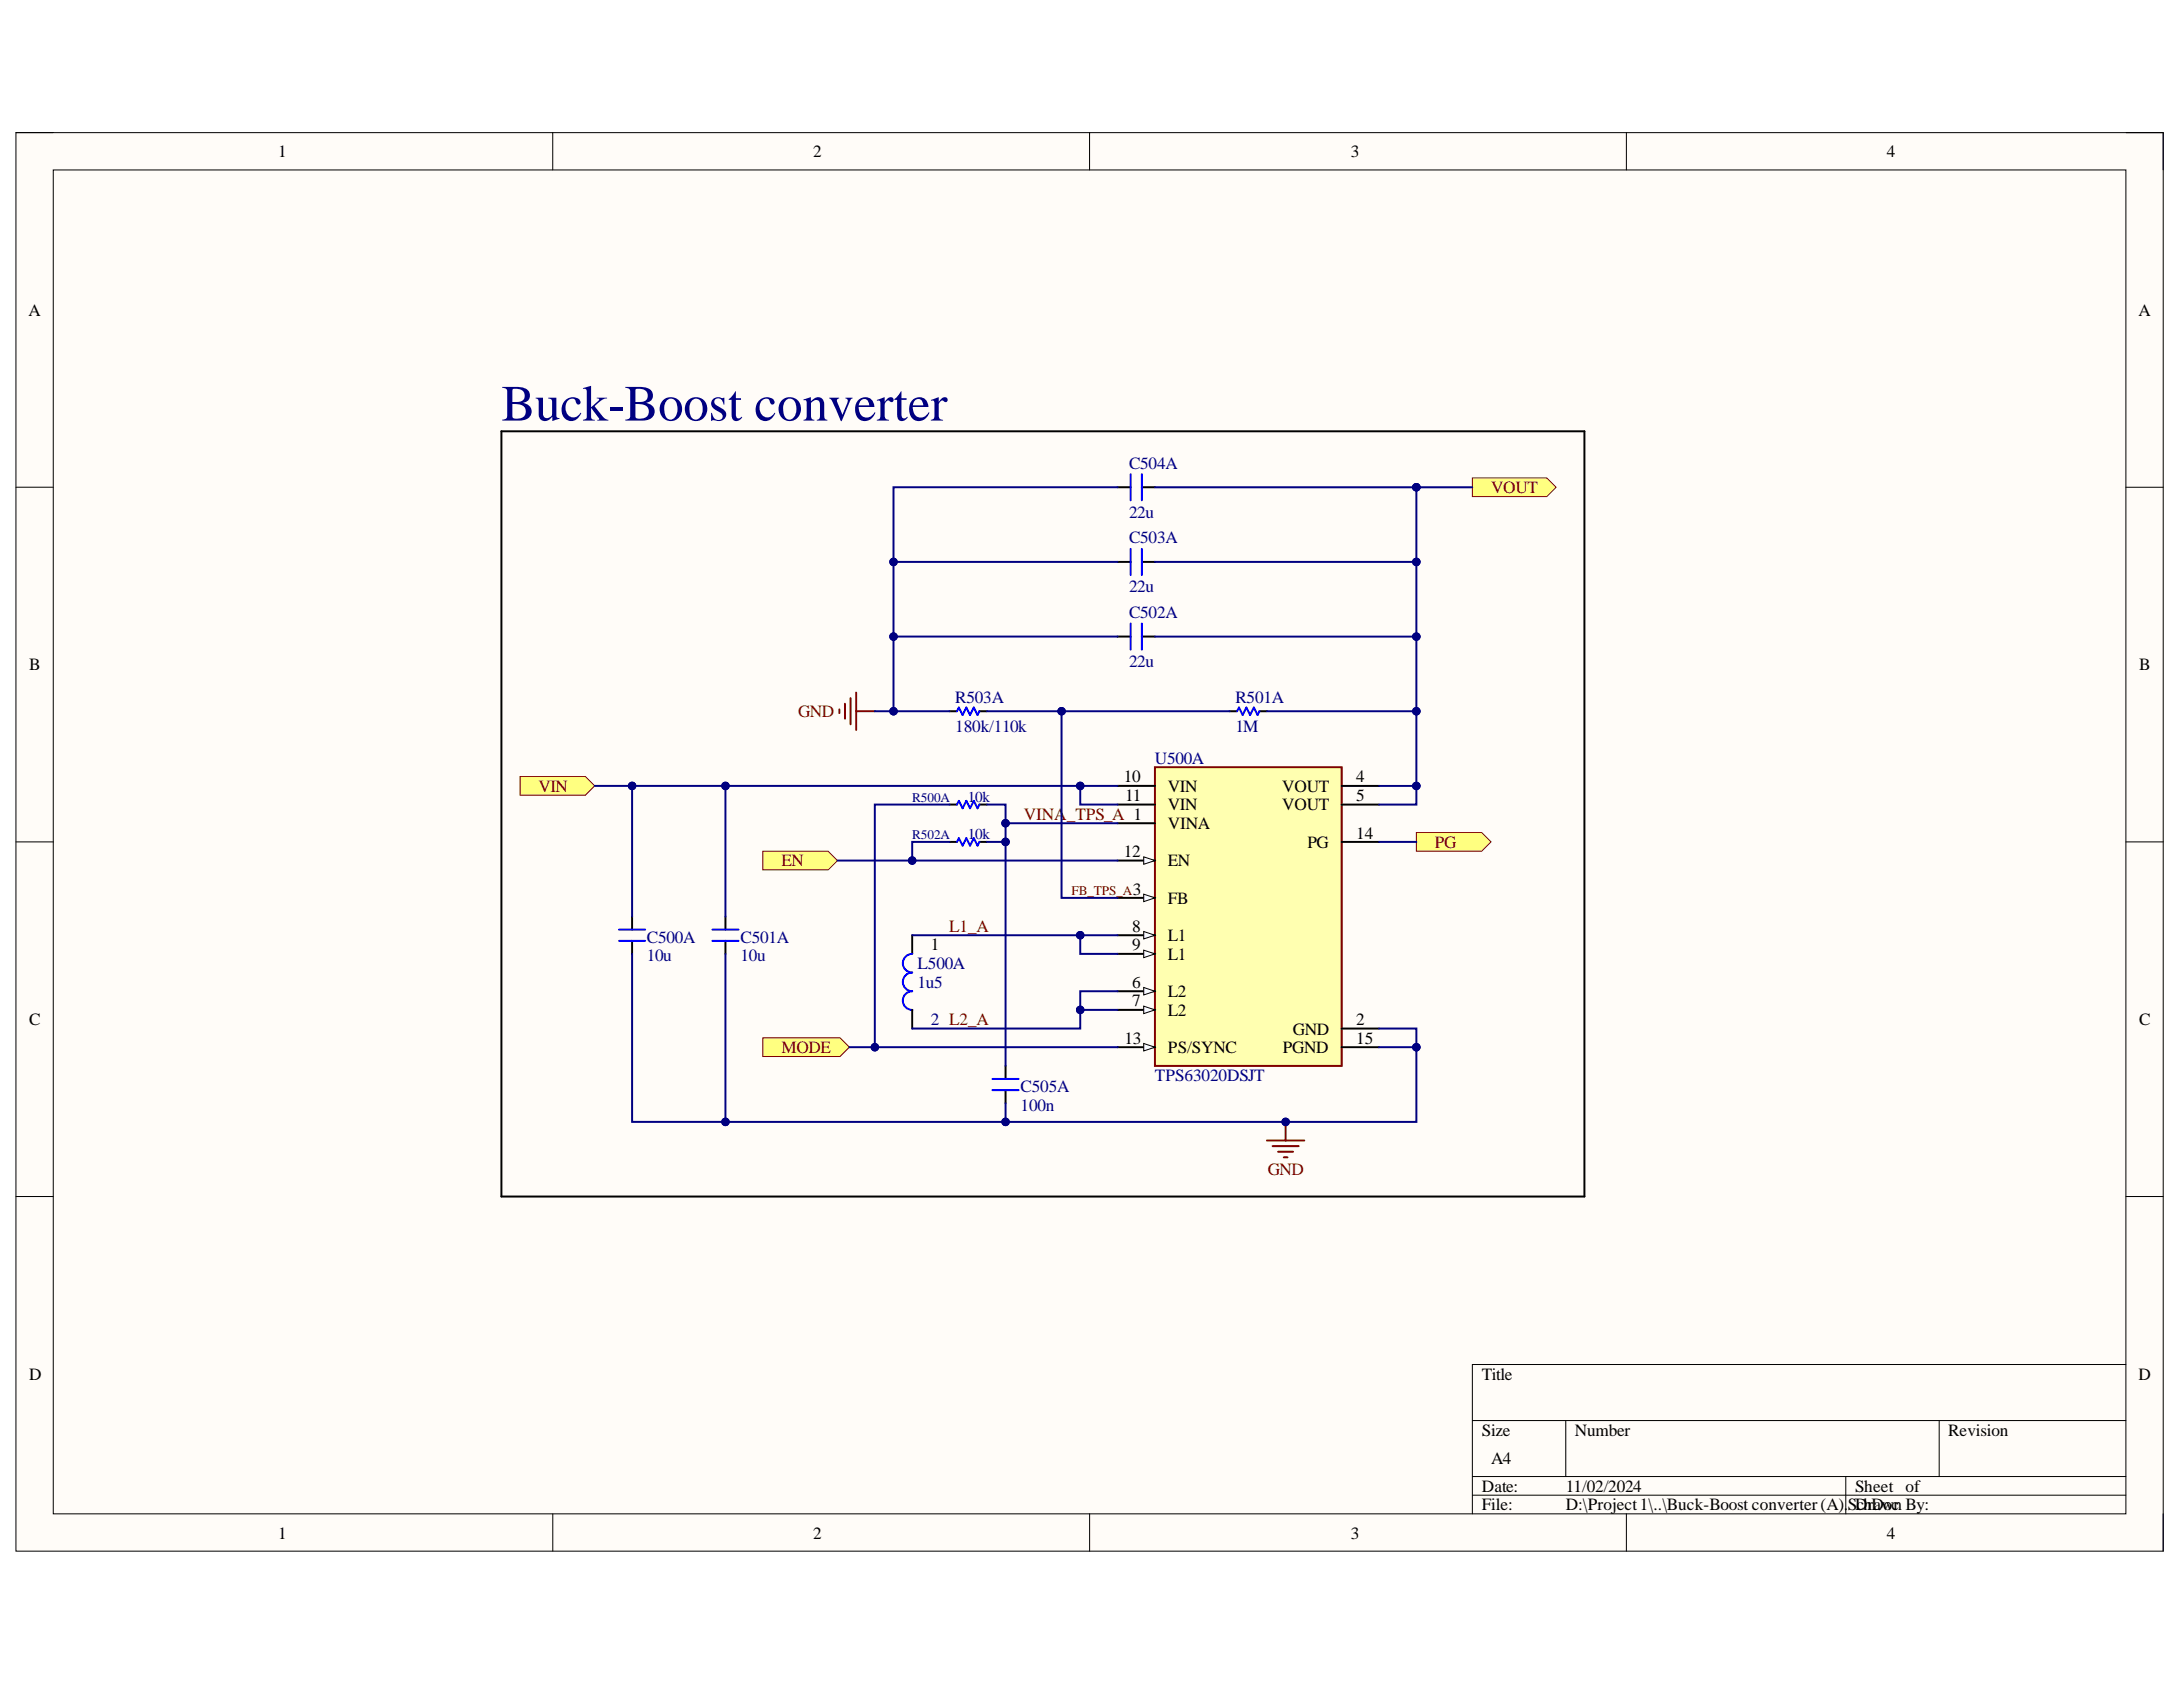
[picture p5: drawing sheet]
<svg xmlns="http://www.w3.org/2000/svg" width="279mm" height="216mm" viewBox="0 0 279 216" stroke-linecap="round" stroke-linejoin="round" font-family="sans-serif">
<defs><g id="words">
<text font-size="6.5" fill="#000080" x="64.2" y="53.8">Buck-Boost converter</text>
<g font-size="2.2">
<text x="35.6" y="20.1">1</text>
<text x="104.1" y="20.1">2</text>
<text x="172.9" y="20.1">3</text>
<text x="241.5" y="20.1">4</text>
<text x="3.6" y="40.4">A</text>
<text x="273.7" y="40.4">A</text>
<text x="3.7" y="85.8">B</text>
<text x="273.8" y="85.8">B</text>
<text x="143.8" y="100.1">10</text>
<text x="149.5" y="101.3">VIN</text>
<text x="164.1" y="101.3">VOUT</text>
<text x="173.6" y="100.1">4</text>
<text x="144" y="102.5">11</text>
<text x="149.5" y="103.7">VIN</text>
<text x="149.5" y="106.1">VINA</text>
<text x="164.1" y="103.7">VOUT</text>
<text x="173.6" y="102.5">5</text>
<text x="173.6" y="107.3">14</text>
<text x="143.8" y="109.7">12</text>
<text x="149.5" y="110.9">EN</text>
<text x="167.3" y="108.5">PG</text>
<text x="144.9" y="119.2">8</text>
<text x="145" y="114.5">3</text>
<text x="149.5" y="115.7">FB</text>
<text x="119.1" y="121.6">1</text>
<text x="144.9" y="121.6">9</text>
<text x="149.5" y="120.4">L1</text>
<text x="149.5" y="122.9">L1</text>
<text x="3.7" y="131.2">C</text>
<text x="144.9" y="126.4">6</text>
<text x="144.9" y="128.8">7</text>
<text x="149.5" y="127.6">L2</text>
<text x="149.5" y="130">L2</text>
<text x="173.6" y="131.2">2</text>
<text x="273.8" y="131.2">C</text>
<text x="143.9" y="133.6">13</text>
<text x="149.5" y="134.8">PS/SYNC</text>
<text x="164.2" y="134.8">PGND</text>
<text x="165.5" y="132.4">GND</text>
<text x="173.6" y="133.6">15</text>
<text x="3.7" y="176.6">D</text>
<text x="189.7" y="176.6">Title</text>
<text x="273.7" y="176.6">D</text>
<text x="189.7" y="183.7">Size</text>
<text x="201.6" y="183.7">Number</text>
<text x="249.3" y="183.7">Revision</text>
<text x="189.7" y="190.9">Date:</text>
<text x="190.8" y="187.4">A4</text>
<text x="200.4" y="190.9">11/02/2024</text>
<text x="237.4" y="190.9">Sheet of</text>
<text x="35.6" y="196.9">1</text>
<text x="104.1" y="196.9">2</text>
<text x="172.9" y="196.9">3</text>
<text x="189.7" y="193.3">File:</text>
<text x="200.4" y="193.3">D:\Project1\..\Buck-Boost converter(A).</text>
<text x="236.5" y="193.3">SDrawn By:</text>
<text x="237.6" y="193.3">chDoc</text>
<text x="241.5" y="196.9">4</text>
</g>
<g font-size="2.2" fill="#000080">
<text x="144.5" y="60">C504A</text>
<text x="144.5" y="66.2">22u</text>
<text x="144.5" y="69.5">C503A</text>
<text x="144.5" y="75.8">22u</text>
<text x="144.5" y="79.1">C502A</text>
<text x="122.3" y="89.9">R503A</text>
<text x="144.5" y="85.3">22u</text>
<text x="158.1" y="89.9">R501A</text>
<text x="122.3" y="93.7">180k/110k</text>
<text x="158.1" y="93.7">1M</text>
<text x="147.8" y="97.8">U500A</text>
<text x="82.8" y="120.7">C500A</text>
<text x="82.8" y="123">10u</text>
<text x="94.8" y="120.7">C501A</text>
<text x="94.8" y="123">10u</text>
<text x="117.4" y="124.1">L500A</text>
<text x="117.4" y="126.4">1u5</text>
<text x="119.1" y="131.2">2 L2_A</text>
<text x="130.6" y="139.8">C505A</text>
<text x="130.6" y="142.2">100n</text>
<text x="147.8" y="138.3">TPS63020DSJT</text>
</g>
<g font-size="2.2" fill="#800000">
<text x="190.8" y="63.1">VOUT</text>
<text x="102.1" y="91.8">GND</text>
<text x="68.9" y="101.3">VIN</text>
<text x="131.1" y="105">VINA_TPS_A 1</text>
<text x="100" y="110.9">EN</text>
<text x="183.6" y="108.5">PG</text>
<text x="121.5" y="119.2">L1_A</text>
<text x="100" y="134.8">MODE</text>
<text x="162.3" y="150.3">GND</text>
</g>
<g font-size="1.9" fill="#000080">
<text x="123.9" y="102.6">10k</text>
<text x="123.9" y="107.3">10k</text>
</g>
<g font-size="1.7" fill="#000080">
<text x="116.8" y="102.6">R500A</text>
<text x="116.8" y="107.4">R502A</text>
</g>
<text font-size="1.7" fill="#800000" x="137.1" y="114.6">FB_TPS_A</text>
</g></defs>
<path d="M2 17h274.9v181.5h-274.9z" fill-rule="evenodd" fill="#fffcf8"/>
<path d="M2 17h274.9v181.5h-274.9z" fill="none" stroke="#000" stroke-width=".13"/>
<path d="M6.8 21.8h265.3v171.9h-265.3z" fill-rule="evenodd" fill="#fffcf8"/>
<g fill="none" stroke="#000" stroke-width=".13">
<path d="M2 17h4.8M70.7 17v4.8M139.5 17v4.8M208.2 17v4.8M272.1 17h4.8v4.8M6.8 21.8h265.3v171.9h-265.3zM2 62.4h4.8M272.1 62.4h4.8M2 107.7h4.8M272.1 107.7h4.8M2 153.1h4.8M272.1 153.1h4.8"/>
<path d="M272.1 174.6h-83.7v19.1M70.7 193.7v4.8M139.5 193.7v4.8M188.4 181.8h83.7M188.4 189h83.7M188.4 191.4h83.7M200.4 181.8v7.2M208.2 193.7v4.8M236.2 189v4.7M248.2 181.8v7.2M276.9 193.7v4.8"/>
</g>
<path d="M147.8 98.2h23.9v38.2h-23.9z" fill-rule="evenodd" fill="#ffffb0"/>
<path d="M147.8 98.2h23.9v38.2h-23.9z" fill="none" stroke="#800000" stroke-width=".25"/>
<path d="M143 100.6h4.8M143 103h4.8M143 105.4h4.8M143 110.1h4.8M171.7 100.6h4.8M171.7 103h4.8" fill="none" stroke="#000" stroke-width=".25"/>
<path d="M146.4 109.7l1.4 .4-1.4 .5z" fill="#f8fcff"/>
<path d="M146.4 109.7l1.4 .4-1.4 .5z" fill="none" stroke="#000" stroke-width=".13"/>
<path d="M143 114.9h4.8" fill="none" stroke="#000" stroke-width=".25"/>
<path d="M146.4 114.4l1.4 .5-1.4 .5z" fill="#f8fcff"/>
<path d="M146.4 114.4l1.4 .5-1.4 .5z" fill="none" stroke="#000" stroke-width=".13"/>
<path d="M143 119.7h4.8" fill="none" stroke="#000" stroke-width=".25"/>
<path d="M146.4 119.2l1.4 .5-1.4 .5z" fill="#f8fcff"/>
<path d="M146.4 119.2l1.4 .5-1.4 .5z" fill="none" stroke="#000" stroke-width=".13"/>
<path d="M143 122.1h4.8" fill="none" stroke="#000" stroke-width=".25"/>
<path d="M146.4 121.6l1.4 .5-1.4 .5z" fill="#f8fcff"/>
<path d="M146.4 121.6l1.4 .5-1.4 .5z" fill="none" stroke="#000" stroke-width=".13"/>
<path d="M143 126.9h4.8" fill="none" stroke="#000" stroke-width=".25"/>
<path d="M146.4 126.4l1.4 .5-1.4 .4z" fill="#f8fcff"/>
<path d="M146.4 126.4l1.4 .5-1.4 .4z" fill="none" stroke="#000" stroke-width=".13"/>
<path d="M143 129.2h4.8" fill="none" stroke="#000" stroke-width=".25"/>
<path d="M146.4 128.8l1.4 .4-1.4 .5z" fill="#f8fcff"/>
<path d="M146.4 128.8l1.4 .4-1.4 .5z" fill="none" stroke="#000" stroke-width=".13"/>
<path d="M171.7 107.7h4.8M143 134h4.8" fill="none" stroke="#000" stroke-width=".25"/>
<path d="M146.4 133.5l1.4 .5-1.4 .5z" fill="#f8fcff"/>
<path d="M146.4 133.5l1.4 .5-1.4 .5z" fill="none" stroke="#000" stroke-width=".13"/>
<path d="M116.8 119.7v2.4M116.8 129.2v2.4M171.7 131.6h4.8M171.7 134h4.8" fill="none" stroke="#000" stroke-width=".25"/>
<path d="M116.8 122.1a1.19 1.19 0 0 0-1.2 1.2 1.19 1.19 0 0 0 1.2 1.2 1.2 1.2 0 0 0-1.2 1.2 1.2 1.2 0 0 0 1.2 1.2 1.19 1.19 0 0 0-1.2 1.2 1.19 1.19 0 0 0 1.2 1.1" fill="none" stroke="#00f" stroke-width=".25"/>
<path d="M181.3 106.6h8.3l1.2 1.1-1.2 1.2h-8.3z" fill-rule="evenodd" fill="#ffff80"/>
<path d="M181.3 106.6h8.3l1.2 1.1-1.2 1.2h-8.3z" fill="none" stroke="#800000" stroke-width=".13"/>
<path d="M121.5 91h1M125.4 91h.9M157.4 91h.9M161.2 91h1" fill="none" stroke="#000" stroke-width=".25"/>
<path d="M122.5 91l.2-.5 .5 1 .5-1 .5 1 .4-1 .5 1 .3-.5M158.3 91l.3-.5 .4 1 .5-1 .5 1 .5-1 .5 1 .2-.5" fill="none" stroke="#00f" stroke-width=".25"/>
<path d="M107.4 90.8v.5M108.1 90.1v1.9M108.9 89.4v3.3M109.6 88.6v4.8M109.6 91h2.4" fill="none" stroke="#800000" stroke-width=".25"/>
<path d="M188.4 61.2h9.6l1.2 1.2-1.2 1.2h-9.6z" fill-rule="evenodd" fill="#ffff80"/>
<path d="M188.4 61.2h9.6l1.2 1.2-1.2 1.2h-9.6z" fill="none" stroke="#800000" stroke-width=".13"/>
<path d="M121.5 103h1M121.5 107.7h1M125.4 103h.9M125.4 107.7h.9" fill="none" stroke="#000" stroke-width=".25"/>
<path d="M122.5 103l.2-.5 .5 .9 .5-.9 .5 .9 .4-.9 .5 .9 .3-.4M122.5 107.7l.2-.4 .5 .9 .5-.9 .5 .9 .4-.9 .5 .9 .3-.5" fill="none" stroke="#00f" stroke-width=".25"/>
<path d="M97.6 108.9h8.4l1.2 1.2-1.2 1.2h-8.4z" fill-rule="evenodd" fill="#ffff80"/>
<path d="M97.6 108.9h8.4l1.2 1.2-1.2 1.2h-8.4z" fill="none" stroke="#800000" stroke-width=".13"/>
<path d="M97.6 132.8h9.9l1.2 1.2-1.2 1.2h-9.9z" fill-rule="evenodd" fill="#ffff80"/>
<path d="M97.6 132.8h9.9l1.2 1.2-1.2 1.2h-9.9z" fill="none" stroke="#800000" stroke-width=".13"/>
<path d="M162.2 146h4.7M162.9 146.7h3.3M163.6 147.4h1.9M164.3 148.1h.5M164.5 143.6v2.4" fill="none" stroke="#800000" stroke-width=".25"/>
<circle cx="164.5" cy="143.6" r=".48" fill="#000080"/>
<circle cx="164.5" cy="143.6" r=".48" fill="none" stroke="#000080" stroke-width=".13"/>
<path d="M143 62.4h1.7M143 71.9h1.7M146.1 62.4h1.7M146.1 71.9h1.7M143 81.5h1.7M146.1 81.5h1.7M80.9 117.3v1.7M92.8 117.3v1.7M80.9 120.4v1.7M92.8 120.4v1.7" fill="none" stroke="#000" stroke-width=".25"/>
<path d="M144.7 60.7v3.3M144.7 70.2v3.4M144.7 79.8v3.3M146.1 60.7v3.3M146.1 70.2v3.4M146.1 79.8v3.3M79.2 119h3.4M91.2 119h3.3M79.2 120.4h3.4M91.2 120.4h3.3" fill="none" stroke="#00f" stroke-width=".25"/>
<path d="M66.6 99.4h8.3l1.2 1.2-1.2 1.2h-8.3z" fill-rule="evenodd" fill="#ffff80"/>
<path d="M66.6 99.4h8.3l1.2 1.2-1.2 1.2h-8.3z" fill="none" stroke="#800000" stroke-width=".13"/>
<path d="M64.2 55.2h138.6v97.9h-138.6zM128.7 136.4v1.7M128.7 139.5v1.7" fill="none" stroke="#000" stroke-width=".25"/>
<path d="M127 139.5h3.4M127 138.1h3.4" fill="none" stroke="#00f" stroke-width=".25"/>
<path d="M138.3 119.7v2.4h4.7" fill="none" stroke="#000080" stroke-width=".25"/>
<circle cx="138.3" cy="119.7" r=".48" fill="#000080"/>
<circle cx="138.3" cy="119.7" r=".48" fill="none" stroke="#000080" stroke-width=".13"/>
<path d="M143 126.9h-4.7v2.3" fill="none" stroke="#000080" stroke-width=".25"/>
<circle cx="138.3" cy="129.2" r=".48" fill="#000080"/>
<circle cx="138.3" cy="129.2" r=".48" fill="none" stroke="#000080" stroke-width=".13"/>
<path d="M116.8 119.7h26.2" fill="none" stroke="#000080" stroke-width=".25"/>
<circle cx="138.3" cy="119.7" r=".48" fill="#000080"/>
<circle cx="138.3" cy="119.7" r=".48" fill="none" stroke="#000080" stroke-width=".13"/>
<path d="M176.5 100.6h4.8v2.4h-4.8" fill="none" stroke="#000080" stroke-width=".25"/>
<circle cx="181.3" cy="100.6" r=".48" fill="#000080"/>
<circle cx="181.3" cy="100.6" r=".48" fill="none" stroke="#000080" stroke-width=".13"/>
<path d="M157.4 91h-21.5v23.9h7.1" fill="none" stroke="#000080" stroke-width=".25"/>
<circle cx="135.9" cy="91" r=".48" fill="#000080"/>
<circle cx="135.9" cy="91" r=".48" fill="none" stroke="#000080" stroke-width=".13"/>
<path d="M176.5 107.7h4.8M176.5 131.6h4.8v2.4" fill="none" stroke="#000080" stroke-width=".25"/>
<circle cx="181.3" cy="134" r=".48" fill="#000080"/>
<circle cx="181.3" cy="134" r=".48" fill="none" stroke="#000080" stroke-width=".13"/>
<path d="M162.2 91h19.1v9.6" fill="none" stroke="#000080" stroke-width=".25"/>
<circle cx="181.3" cy="100.6" r=".48" fill="#000080"/>
<circle cx="181.3" cy="100.6" r=".48" fill="none" stroke="#000080" stroke-width=".13"/>
<circle cx="181.3" cy="91" r=".48" fill="#000080"/>
<circle cx="181.3" cy="91" r=".48" fill="none" stroke="#000080" stroke-width=".13"/>
<path d="M126.3 91h9.6" fill="none" stroke="#000080" stroke-width=".25"/>
<circle cx="135.9" cy="91" r=".48" fill="#000080"/>
<circle cx="135.9" cy="91" r=".48" fill="none" stroke="#000080" stroke-width=".13"/>
<path d="M112 91h2.4" fill="none" stroke="#000080" stroke-width=".25"/>
<circle cx="114.4" cy="91" r=".48" fill="#000080"/>
<circle cx="114.4" cy="91" r=".48" fill="none" stroke="#000080" stroke-width=".13"/>
<path d="M181.3 62.4h7.1" fill="none" stroke="#000080" stroke-width=".25"/>
<circle cx="181.3" cy="62.4" r=".48" fill="#000080"/>
<circle cx="181.3" cy="62.4" r=".48" fill="none" stroke="#000080" stroke-width=".13"/>
<path d="M138.3 100.6v2.4h4.7" fill="none" stroke="#000080" stroke-width=".25"/>
<circle cx="138.3" cy="100.6" r=".48" fill="#000080"/>
<circle cx="138.3" cy="100.6" r=".48" fill="none" stroke="#000080" stroke-width=".13"/>
<path d="M126.3 103h2.4v2.4h14.3" fill="none" stroke="#000080" stroke-width=".25"/>
<circle cx="128.7" cy="105.4" r=".48" fill="#000080"/>
<circle cx="128.7" cy="105.4" r=".48" fill="none" stroke="#000080" stroke-width=".13"/>
<path d="M128.7 105.4v2.3h-2.4" fill="none" stroke="#000080" stroke-width=".25"/>
<circle cx="128.7" cy="105.4" r=".48" fill="#000080"/>
<circle cx="128.7" cy="105.4" r=".48" fill="none" stroke="#000080" stroke-width=".13"/>
<circle cx="128.7" cy="107.7" r=".48" fill="#000080"/>
<circle cx="128.7" cy="107.7" r=".48" fill="none" stroke="#000080" stroke-width=".13"/>
<path d="M121.5 107.7h-4.7v2.4" fill="none" stroke="#000080" stroke-width=".25"/>
<circle cx="116.7" cy="110.1" r=".48" fill="#000080"/>
<circle cx="116.7" cy="110.1" r=".48" fill="none" stroke="#000080" stroke-width=".13"/>
<path d="M107.2 110.1h35.8" fill="none" stroke="#000080" stroke-width=".25"/>
<circle cx="116.7" cy="110.1" r=".48" fill="#000080"/>
<circle cx="116.7" cy="110.1" r=".48" fill="none" stroke="#000080" stroke-width=".13"/>
<path d="M121.5 103h-9.5v31h31" fill="none" stroke="#000080" stroke-width=".25"/>
<circle cx="112" cy="134" r=".48" fill="#000080"/>
<circle cx="112" cy="134" r=".48" fill="none" stroke="#000080" stroke-width=".13"/>
<path d="M143 100.6h-50.2v16.7" fill="none" stroke="#000080" stroke-width=".25"/>
<circle cx="138.3" cy="100.6" r=".48" fill="#000080"/>
<circle cx="138.3" cy="100.6" r=".48" fill="none" stroke="#000080" stroke-width=".13"/>
<circle cx="92.9" cy="100.6" r=".48" fill="#000080"/>
<circle cx="92.9" cy="100.6" r=".48" fill="none" stroke="#000080" stroke-width=".13"/>
<path d="M92.8 122.1v21.5h88.5v-9.6h-4.8" fill="none" stroke="#000080" stroke-width=".25"/>
<circle cx="92.9" cy="143.6" r=".48" fill="#000080"/>
<circle cx="92.9" cy="143.6" r=".48" fill="none" stroke="#000080" stroke-width=".13"/>
<circle cx="128.7" cy="143.6" r=".48" fill="#000080"/>
<circle cx="128.7" cy="143.6" r=".48" fill="none" stroke="#000080" stroke-width=".13"/>
<circle cx="164.5" cy="143.6" r=".48" fill="#000080"/>
<circle cx="164.5" cy="143.6" r=".48" fill="none" stroke="#000080" stroke-width=".13"/>
<circle cx="181.3" cy="134" r=".48" fill="#000080"/>
<circle cx="181.3" cy="134" r=".48" fill="none" stroke="#000080" stroke-width=".13"/>
<path d="M92.8 100.6h-11.9v16.7" fill="none" stroke="#000080" stroke-width=".25"/>
<circle cx="92.9" cy="100.6" r=".48" fill="#000080"/>
<circle cx="92.9" cy="100.6" r=".48" fill="none" stroke="#000080" stroke-width=".13"/>
<circle cx="80.9" cy="100.6" r=".48" fill="#000080"/>
<circle cx="80.9" cy="100.6" r=".48" fill="none" stroke="#000080" stroke-width=".13"/>
<path d="M80.9 122.1v21.5h11.9" fill="none" stroke="#000080" stroke-width=".25"/>
<circle cx="92.9" cy="143.6" r=".48" fill="#000080"/>
<circle cx="92.9" cy="143.6" r=".48" fill="none" stroke="#000080" stroke-width=".13"/>
<path d="M76.1 100.6h4.8" fill="none" stroke="#000080" stroke-width=".25"/>
<circle cx="80.9" cy="100.6" r=".48" fill="#000080"/>
<circle cx="80.9" cy="100.6" r=".48" fill="none" stroke="#000080" stroke-width=".13"/>
<path d="M128.7 107.7v28.7" fill="none" stroke="#000080" stroke-width=".25"/>
<circle cx="128.7" cy="107.7" r=".48" fill="#000080"/>
<circle cx="128.7" cy="107.7" r=".48" fill="none" stroke="#000080" stroke-width=".13"/>
<path d="M128.7 141.2v2.4" fill="none" stroke="#000080" stroke-width=".25"/>
<circle cx="128.7" cy="143.6" r=".48" fill="#000080"/>
<circle cx="128.7" cy="143.6" r=".48" fill="none" stroke="#000080" stroke-width=".13"/>
<path d="M114.4 81.5h28.6" fill="none" stroke="#000080" stroke-width=".25"/>
<circle cx="114.4" cy="81.5" r=".48" fill="#000080"/>
<circle cx="114.4" cy="81.5" r=".48" fill="none" stroke="#000080" stroke-width=".13"/>
<path d="M147.8 81.5h33.5" fill="none" stroke="#000080" stroke-width=".25"/>
<circle cx="181.3" cy="81.5" r=".48" fill="#000080"/>
<circle cx="181.3" cy="81.5" r=".48" fill="none" stroke="#000080" stroke-width=".13"/>
<path d="M114.4 71.9h28.6" fill="none" stroke="#000080" stroke-width=".25"/>
<circle cx="114.4" cy="71.9" r=".48" fill="#000080"/>
<circle cx="114.4" cy="71.9" r=".48" fill="none" stroke="#000080" stroke-width=".13"/>
<path d="M147.8 71.9h33.5" fill="none" stroke="#000080" stroke-width=".25"/>
<circle cx="181.3" cy="71.9" r=".48" fill="#000080"/>
<circle cx="181.3" cy="71.9" r=".48" fill="none" stroke="#000080" stroke-width=".13"/>
<path d="M143 62.4h-28.6v28.6h7.1" fill="none" stroke="#000080" stroke-width=".25"/>
<circle cx="114.4" cy="91" r=".48" fill="#000080"/>
<circle cx="114.4" cy="91" r=".48" fill="none" stroke="#000080" stroke-width=".13"/>
<circle cx="114.4" cy="81.5" r=".48" fill="#000080"/>
<circle cx="114.4" cy="81.5" r=".48" fill="none" stroke="#000080" stroke-width=".13"/>
<circle cx="114.4" cy="71.9" r=".48" fill="#000080"/>
<circle cx="114.4" cy="71.9" r=".48" fill="none" stroke="#000080" stroke-width=".13"/>
<path d="M147.8 62.4h33.5" fill="none" stroke="#000080" stroke-width=".25"/>
<circle cx="181.3" cy="62.4" r=".48" fill="#000080"/>
<circle cx="181.3" cy="62.4" r=".48" fill="none" stroke="#000080" stroke-width=".13"/>
<path d="M181.3 62.4v28.6" fill="none" stroke="#000080" stroke-width=".25"/>
<circle cx="181.3" cy="91" r=".48" fill="#000080"/>
<circle cx="181.3" cy="91" r=".48" fill="none" stroke="#000080" stroke-width=".13"/>
<circle cx="181.3" cy="81.5" r=".48" fill="#000080"/>
<circle cx="181.3" cy="81.5" r=".48" fill="none" stroke="#000080" stroke-width=".13"/>
<circle cx="181.3" cy="71.9" r=".48" fill="#000080"/>
<circle cx="181.3" cy="71.9" r=".48" fill="none" stroke="#000080" stroke-width=".13"/>
<circle cx="181.3" cy="62.4" r=".48" fill="#000080"/>
<circle cx="181.3" cy="62.4" r=".48" fill="none" stroke="#000080" stroke-width=".13"/>
<path d="M108.7 134h3.3" fill="none" stroke="#000080" stroke-width=".25"/>
<circle cx="112" cy="134" r=".48" fill="#000080"/>
<circle cx="112" cy="134" r=".48" fill="none" stroke="#000080" stroke-width=".13"/>
<path d="M143 129.2h-4.7v2.4h-21.5" fill="none" stroke="#000080" stroke-width=".25"/>
<circle cx="138.3" cy="129.2" r=".48" fill="#000080"/>
<circle cx="138.3" cy="129.2" r=".48" fill="none" stroke="#000080" stroke-width=".13"/>
<use href="#words"/>
</svg>
